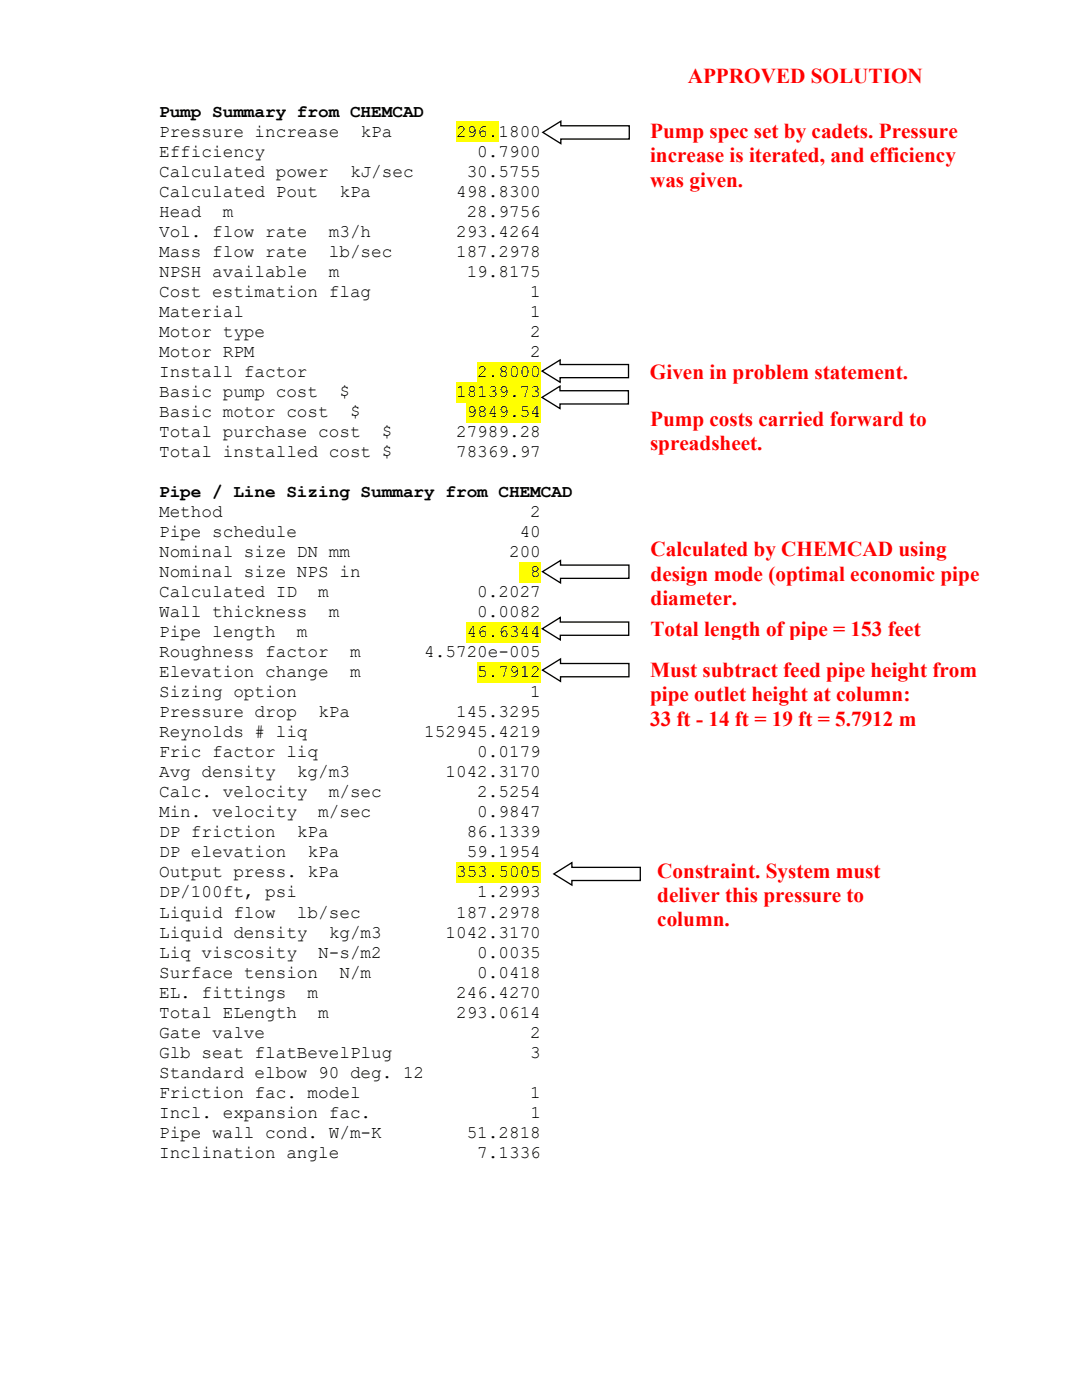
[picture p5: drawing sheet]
<svg xmlns="http://www.w3.org/2000/svg" width="216mm" height="279mm" viewBox="0 0 216 279" stroke-linecap="round" stroke-linejoin="round" font-family="sans-serif">
<defs><g id="words">
<g font-size="4.2" fill="#f00">
<text x="137.2" y="16.7">APPROVED SOLUTION</text>
<text x="129.7" y="27.5">Pump spec set by cadets. Pressure</text>
<text x="129.7" y="32.4">increase is iterated, and efficiency</text>
<text x="129.7" y="37.2">was given.</text>
<text x="129.7" y="75.7">Given in problem statement.</text>
<text x="129.7" y="84.9">Pump costs carried forward to</text>
<text x="129.7" y="89.8">spreadsheet.</text>
<text x="129.8" y="111">Calculated by CHEMCAD using</text>
<text x="129.8" y="115.9">design mode (optimal economic pipe</text>
<text x="129.8" y="120.7">diameter.</text>
<text x="129.8" y="126.8">Total length of pipe = 153 feet</text>
<text x="129.7" y="135.1">Must subtract feed pipe height from</text>
<text x="129.7" y="140">pipe outlet height at column:</text>
<text x="129.7" y="144.9">33 ft - 14 ft = 19 ft = 5.7912 m</text>
<text x="131.1" y="175.1">Constraint. System must</text>
<text x="131.1" y="180">deliver this pressure to</text>
<text x="131.1" y="184.9">column.</text>
</g>
<g font-size="3.5">
<text x="31.7" y="23.3">Pump Summary from CHEMCAD</text>
<text x="31.7" y="27.3">Pressure increase</text>
<text x="72" y="27.3">kPa</text>
<text x="91" y="27.3">296.1800</text>
<text x="31.7" y="31.2">Efficiency</text>
<text x="31.7" y="35.2">Calculated power</text>
<text x="69.8" y="35.2">kJ/sec</text>
<text x="93.1" y="35.2">30.5755</text>
<text x="95.2" y="31.2">0.7900</text>
<text x="31.7" y="39.2">Calculated Pout</text>
<text x="67.7" y="39.2">kPa</text>
<text x="91" y="39.2">498.8300</text>
<text x="31.7" y="43.2">Head</text>
<text x="31.7" y="47.2">Vol. flow rate</text>
<text x="44.4" y="43.2">m</text>
<text x="65.6" y="47.2">m3/h</text>
<text x="91" y="47.2">293.4264</text>
<text x="93.1" y="43.2">28.9756</text>
<text x="31.7" y="51.2">Mass flow rate</text>
<text x="65.6" y="51.2">lb/sec</text>
<text x="91" y="51.2">187.2978</text>
<text x="31.7" y="55.2">NPSH available</text>
<text x="31.7" y="59.2">Cost estimation flag</text>
<text x="65.6" y="55.2">m</text>
<text x="93.1" y="55.2">19.8175</text>
<text x="105.8" y="59.2">1</text>
<text x="31.7" y="63.2">Material</text>
<text x="105.8" y="63.2">1</text>
<text x="31.7" y="67.2">Motor type</text>
<text x="31.7" y="71.2">Motor RPM</text>
<text x="105.8" y="67.2">2</text>
<text x="105.8" y="71.2">2</text>
<text x="31.7" y="75.2">Install factor</text>
<text x="95.2" y="75.2">2.8000</text>
<text x="31.7" y="79.2">Basic pump cost</text>
<text x="31.7" y="83.2">Basic motor cost</text>
<text x="67.7" y="79.2">$</text>
<text x="69.8" y="83.2">$</text>
<text x="91" y="79.2">18139.73</text>
<text x="93.1" y="83.2">9849.54</text>
<text x="31.7" y="87.2">Total purchase cost</text>
<text x="76.2" y="87.2">$</text>
<text x="91" y="87.2">27989.28</text>
<text x="31.7" y="91.2">Total installed cost $</text>
<text x="91" y="91.2">78369.97</text>
<text x="31.7" y="99.2">Pipe / Line Sizing Summary from CHEMCAD</text>
<text x="31.7" y="103.2">Method</text>
<text x="31.7" y="107.2">Pipe schedule</text>
<text x="103.7" y="107.2">40</text>
<text x="105.8" y="103.2">2</text>
<text x="31.7" y="111.2">Nominal size DN mm</text>
<text x="101.6" y="111.2">200</text>
<text x="31.7" y="115.2">Nominal size NPS in</text>
<text x="31.7" y="119.2">Calculated ID</text>
<text x="63.5" y="119.2">m</text>
<text x="95.2" y="119.2">0.2027</text>
<text x="105.8" y="115.2">8</text>
<text x="31.7" y="123.2">Wall thickness</text>
<text x="65.6" y="123.2">m</text>
<text x="95.2" y="123.2">0.0082</text>
<text x="31.7" y="127.2">Pipe length</text>
<text x="31.7" y="131.1">Roughness factor</text>
<text x="59.3" y="127.2">m</text>
<text x="69.8" y="131.1">m</text>
<text x="84.7" y="131.1">4.5720e-005</text>
<text x="93.1" y="127.2">46.6344</text>
<text x="31.7" y="135.1">Elevation change</text>
<text x="69.8" y="135.1">m</text>
<text x="95.2" y="135.1">5.7912</text>
<text x="31.7" y="139.1">Sizing option</text>
<text x="31.7" y="143.2">Pressure drop</text>
<text x="63.5" y="143.2">kPa</text>
<text x="91" y="143.2">145.3295</text>
<text x="105.8" y="139.1">1</text>
<text x="31.7" y="147.2">Reynolds # liq</text>
<text x="84.7" y="147.2">152945.4219</text>
<text x="31.7" y="151.1">Fric factor liq</text>
<text x="31.7" y="155.1">Avg density</text>
<text x="59.3" y="155.1">kg/m3</text>
<text x="88.9" y="155.1">1042.3170</text>
<text x="95.2" y="151.1">0.0179</text>
<text x="31.7" y="159.1">Calc. velocity</text>
<text x="65.6" y="159.1">m/sec</text>
<text x="95.2" y="159.1">2.5254</text>
<text x="31.7" y="163.1">Min. velocity</text>
<text x="31.7" y="167.1">DP friction</text>
<text x="59.3" y="167.1">kPa</text>
<text x="63.5" y="163.1">m/sec</text>
<text x="93.1" y="167.1">86.1339</text>
<text x="95.2" y="163.1">0.9847</text>
<text x="31.7" y="171.1">DP elevation</text>
<text x="61.4" y="171.1">kPa</text>
<text x="93.1" y="171.1">59.1954</text>
<text x="31.7" y="175.1">Output press. kPa</text>
<text x="31.7" y="179.1">DP/100ft, psi</text>
<text x="91" y="175.1">353.5005</text>
<text x="95.2" y="179.1">1.2993</text>
<text x="31.7" y="183.1">Liquid flow</text>
<text x="59.3" y="183.1">lb/sec</text>
<text x="91" y="183.1">187.2978</text>
<text x="31.7" y="187.1">Liquid density</text>
<text x="31.7" y="191.1">Liq viscosity</text>
<text x="63.5" y="191.1">N-s/m2</text>
<text x="65.6" y="187.1">kg/m3</text>
<text x="88.9" y="187.1">1042.3170</text>
<text x="95.2" y="191.1">0.0035</text>
<text x="31.7" y="195.1">Surface tension</text>
<text x="67.7" y="195.1">N/m</text>
<text x="95.2" y="195.1">0.0418</text>
<text x="31.7" y="199.1">EL. fittings</text>
<text x="31.7" y="203.1">Total ELength</text>
<text x="61.4" y="199.1">m</text>
<text x="63.5" y="203.1">m</text>
<text x="91" y="199.1">246.4270</text>
<text x="91" y="203.1">293.0614</text>
<text x="31.7" y="207.1">Gate valve</text>
<text x="105.8" y="207.1">2</text>
<text x="31.7" y="211.1">Glb seat flatBevelPlug</text>
<text x="31.7" y="215.1">Standard elbow 90 deg. 12</text>
<text x="105.8" y="211.1">3</text>
<text x="31.7" y="219.1">Friction fac. model</text>
<text x="105.8" y="219.1">1</text>
<text x="31.7" y="223.1">Incl. expansion fac.</text>
<text x="31.7" y="227.1">Pipe wall cond. W/m-K</text>
<text x="93.1" y="227.1">51.2818</text>
<text x="105.8" y="223.1">1</text>
<text x="31.7" y="231.1">Inclination angle</text>
<text x="95.2" y="231.1">7.1336</text>
</g>
</g></defs>
<g fill="#ff0">
<path d="M91 24.3h8.5v4h-8.5z"/>
<path d="M95.2 72.3h12.7v4h-12.7z"/>
<path d="M91 76.3h16.9v4h-16.9z"/>
<path d="M93.1 80.3h14.8v4h-14.8z"/>
<path d="M103.7 112.2h4.2v4h-4.2z"/>
<path d="M93.1 124.2h14.8v4h-14.8z"/>
<path d="M95.2 132.2h12.7v4h-12.7z"/>
<path d="M91 172.2h16.9v4h-16.9z"/>
</g>
<path d="M110.5 174.4l3.6-2.2v.9h13.7v2.6h-13.7v.9z" fill-rule="evenodd" fill="#fff"/>
<path d="M110.5 174.4l3.6-2.2v.9h13.7v2.6h-13.7v.9z" fill="none" stroke="#000" stroke-width=".26"/>
<path d="M108.2 114.1l3.6-2.2v.9h13.7v2.6h-13.7v.9z" fill-rule="evenodd" fill="#fff"/>
<path d="M108.2 114.1l3.6-2.2v.9h13.7v2.6h-13.7v.9z" fill="none" stroke="#000" stroke-width=".26"/>
<path d="M108.1 79.3l3.6-2.2v.9h13.7v2.6h-13.7v.9z" fill-rule="evenodd" fill="#fff"/>
<path d="M108.1 79.3l3.6-2.2v.9h13.7v2.6h-13.7v.9z" fill="none" stroke="#000" stroke-width=".26"/>
<path d="M108.3 26.4l3.6-2.2v.9h13.7v2.6h-13.7v1z" fill-rule="evenodd" fill="#fff"/>
<path d="M108.3 26.4l3.6-2.2v.9h13.7v2.6h-13.7v1z" fill="none" stroke="#000" stroke-width=".26"/>
<path d="M108.2 133.7l3.6-2.2v.9h13.7v2.7h-13.7v.9z" fill-rule="evenodd" fill="#fff"/>
<path d="M108.2 133.7l3.6-2.2v.9h13.7v2.7h-13.7v.9z" fill="none" stroke="#000" stroke-width=".26"/>
<path d="M108.2 125.5l3.6-2.3v.9h13.7v2.7h-13.7v.9z" fill-rule="evenodd" fill="#fff"/>
<path d="M108.2 125.5l3.6-2.3v.9h13.7v2.7h-13.7v.9z" fill="none" stroke="#000" stroke-width=".26"/>
<path d="M108.2 74.1l3.6-2.3v.9h13.6v2.7h-13.6v.9z" fill-rule="evenodd" fill="#fff"/>
<path d="M108.2 74.1l3.6-2.3v.9h13.6v2.7h-13.6v.9z" fill="none" stroke="#000" stroke-width=".26"/>
<use href="#words"/>
</svg>
